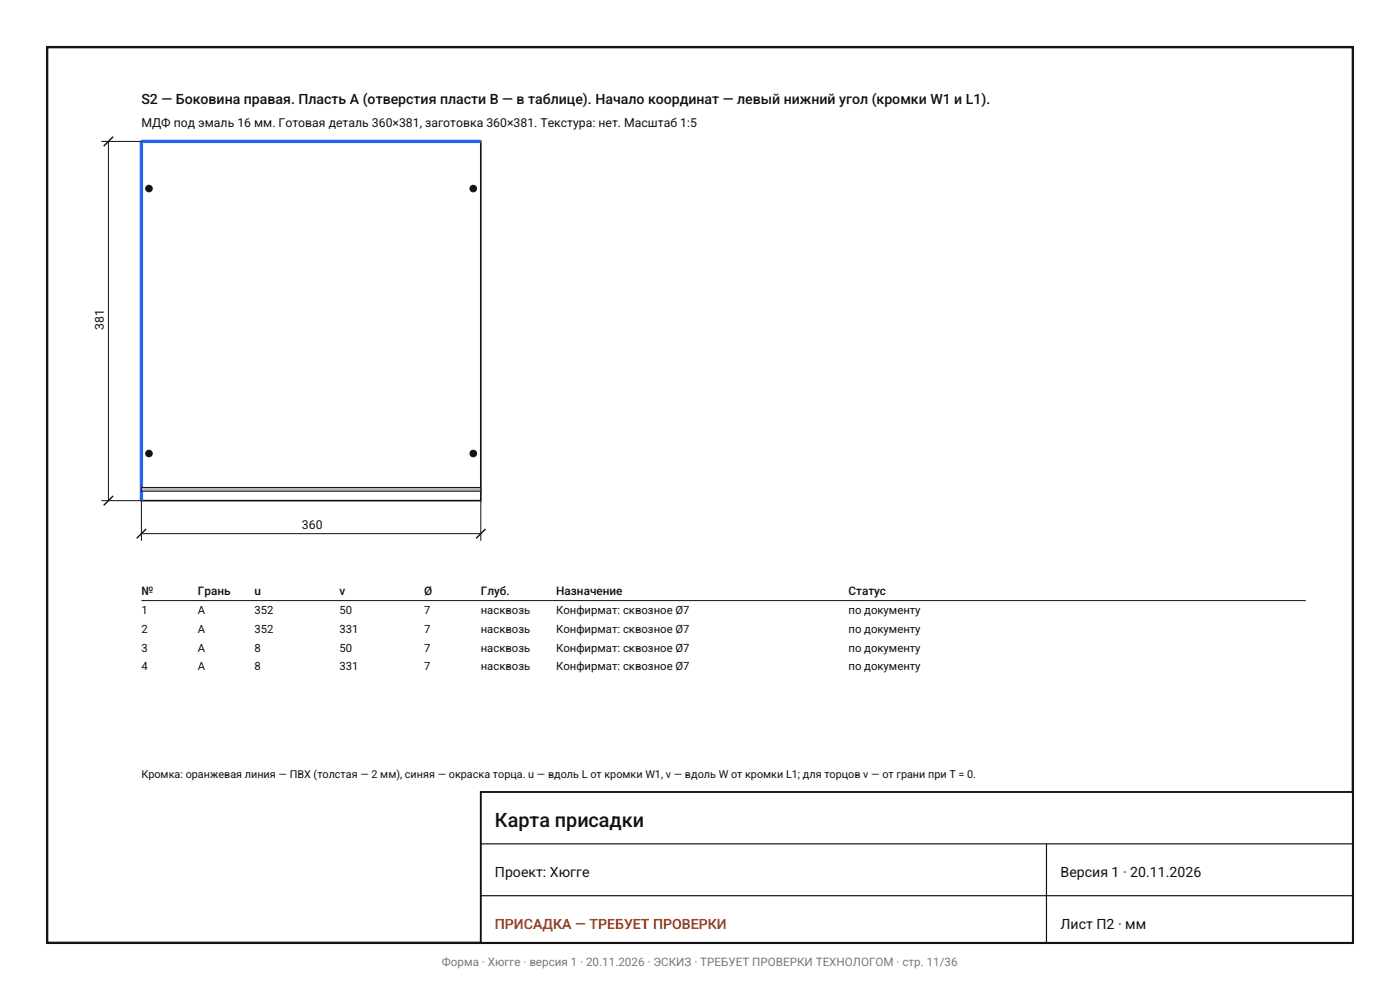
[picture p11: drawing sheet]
<svg xmlns="http://www.w3.org/2000/svg" width="297mm" height="210mm" viewBox="0 0 297 210" stroke-linecap="round" stroke-linejoin="round" font-family="sans-serif">
<defs><g id="words">
<text font-size="4.2" fill="#111" x="105" y="175.5">Карта присадки</text>
<g font-size="3" fill="#111">
<text x="30" y="22">S2 — Боковина правая. Пласть A (отверстия пласти B — в таблице). Начало координат — левый нижний угол (кромки W1 и L1).</text>
<text x="105" y="186">Проект: Хюгге</text>
<text x="225" y="186">Версия 1 · 20.11.2026</text>
<text x="225" y="197">Лист П2 · мм</text>
</g>
<text font-size="3" fill="#9a3412" x="105" y="197">ПРИСАДКА — ТРЕБУЕТ ПРОВЕРКИ</text>
<g font-size="2.6" fill="#111">
<text x="30" y="27">МДФ под эмаль 16 мм. Готовая деталь 360×381, заготовка 360×381. Текстура: нет. Масштаб 1:5</text>
<text x="22" y="70" transform="rotate(-90 22 70)">381</text>
<text x="64.1" y="112.2">360</text>
</g>
<g font-size="2.5" fill="#111">
<text x="30" y="126.2">№</text>
<text x="42" y="126.2">Грань</text>
<text x="54" y="126.2">u</text>
<text x="72" y="126.2">v</text>
<text x="90" y="126.2">Ø</text>
<text x="102" y="126.2">Глуб.</text>
<text x="118" y="126.2">Назначение</text>
<text x="180" y="126.2">Статус</text>
</g>
<text font-size="2.5" fill="#787878" x="93.8" y="205">Форма · Хюгге · версия 1 · 20.11.2026 · ЭСКИЗ · ТРЕБУЕТ ПРОВЕРКИ ТЕХНОЛОГОМ · стр. 11/36</text>
<g font-size="2.4" fill="#111">
<text x="30" y="130.2">1</text>
<text x="42" y="130.2">A</text>
<text x="54" y="130.2">352</text>
<text x="72" y="130.2">50</text>
<text x="90" y="130.2">7</text>
<text x="102" y="130.2">насквозь</text>
<text x="118" y="130.2">Конфирмат: сквозное Ø7</text>
<text x="180" y="130.2">по документу</text>
<text x="30" y="134.2">2</text>
<text x="42" y="134.2">A</text>
<text x="54" y="134.2">352</text>
<text x="72" y="134.2">331</text>
<text x="90" y="134.2">7</text>
<text x="102" y="134.2">насквозь</text>
<text x="118" y="134.2">Конфирмат: сквозное Ø7</text>
<text x="180" y="134.2">по документу</text>
<text x="30" y="138.2">3</text>
<text x="30" y="142.2">4</text>
<text x="42" y="138.2">A</text>
<text x="42" y="142.2">A</text>
<text x="54" y="138.2">8</text>
<text x="54" y="142.2">8</text>
<text x="72" y="138.2">50</text>
<text x="72" y="142.2">331</text>
<text x="90" y="138.2">7</text>
<text x="90" y="142.2">7</text>
<text x="102" y="138.2">насквозь</text>
<text x="102" y="142.2">насквозь</text>
<text x="118" y="138.2">Конфирмат: сквозное Ø7</text>
<text x="118" y="142.2">Конфирмат: сквозное Ø7</text>
<text x="180" y="138.2">по документу</text>
<text x="180" y="142.2">по документу</text>
</g>
<text font-size="2.3" fill="#111" x="30" y="165">Кромка: оранжевая линия — ПВХ (толстая — 2 мм), синяя — окраска торца. u — вдоль L от кромки W1, v — вдоль W от кромки L1; для торцов v — от грани при T = 0.</text>
</g></defs>
<path d="M30 30h72v76.2h-72z" fill="#fff" stroke="#121212" stroke-width=".35"/>
<path d="M102 30h-72v76.2" fill="none" stroke="#2663eb" stroke-width=".7" stroke-linecap="butt"/>
<path d="M30 103.4h72v.8h-72z" fill="#bababa" stroke="#121212" stroke-width=".21"/>
<g fill="#121212" stroke="#121212" stroke-width=".21">
<circle cx="100.4" cy="96.2" r=".7"/>
<circle cx="100.4" cy="40" r=".7"/>
<circle cx="31.6" cy="96.2" r=".7"/>
<circle cx="31.6" cy="40" r=".7"/>
</g>
<path d="M21.5 30h8.5M23 30v76.2M21.5 106.2h8.5v8.5M30 113.2h72M102 106.2v8.5M30 127.4h247" fill="none" stroke="#121212" stroke-width=".21"/>
<path d="M24 29l-2 2M24 105.2l-2 2M31 112.2l-2 2M103 112.2l-2 2" fill="none" stroke="#121212" stroke-width=".3"/>
<path d="M10 10h277v190h-277z" fill="none" stroke="#121212" stroke-width=".5"/>
<path d="M102 168h185v32h-185z" fill="#fff" stroke="#121212" stroke-width=".4"/>
<path d="M102 179h185M222 179v21M102 190h185" fill="none" stroke="#121212" stroke-width=".25"/>
<use href="#words"/>
</svg>
